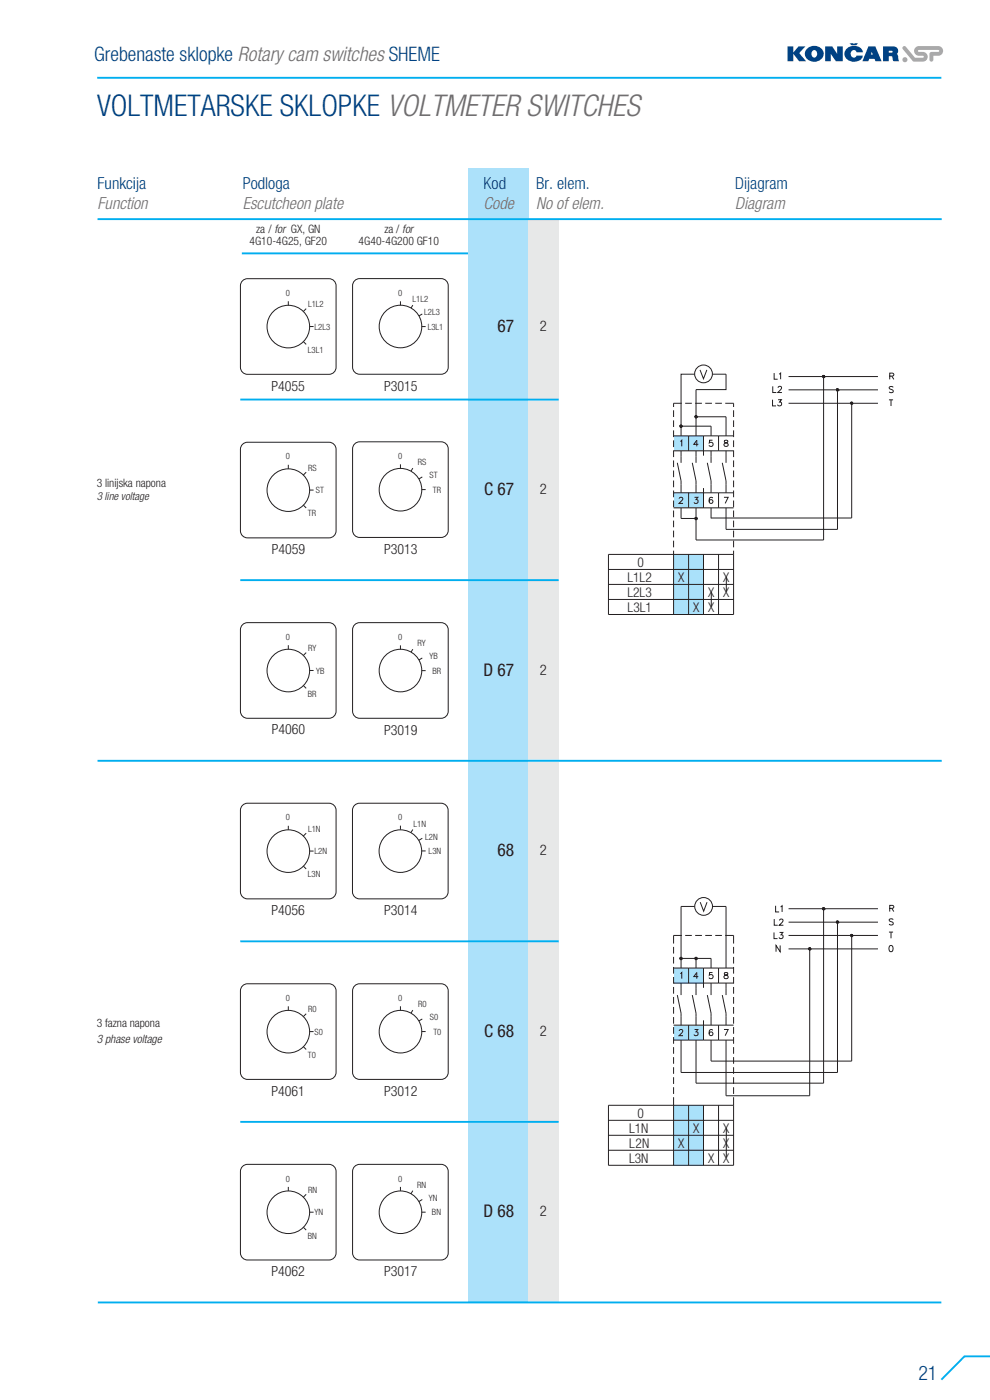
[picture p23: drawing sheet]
<svg xmlns="http://www.w3.org/2000/svg" width="210mm" height="297mm" viewBox="0 0 210 297" stroke-linecap="round" stroke-linejoin="round" font-family="sans-serif">
<defs><g id="words">
<text font-size="6.4" fill="#004183" x="20.6" y="24.5">VOLTMETARSKE SKLOPKE VOLTMETER SWITCHES</text>
<g font-size="4.2" fill="#004183">
<text x="20" y="12.9">Grebenaste sklopke Rotary cam switches SHEME</text>
<text x="194.8" y="292.7">21</text>
</g>
<g font-size="3.7" fill="#231f20">
<text x="105.5" y="70.3">67</text>
<text x="102.7" y="105">C 67</text>
<text x="102.6" y="143.3">D 67</text>
<text x="105.5" y="181.6">68</text>
<text x="102.7" y="219.9">C 68</text>
<text x="102.6" y="258.2">D 68</text>
</g>
<g font-size="3.5" fill="#004183">
<text x="20.7" y="40">Funkcija</text>
<text x="51.5" y="40.1">Podloga</text>
<text x="102.6" y="40.1">Kod</text>
<text x="113.8" y="40.1">Br. elem.</text>
<text x="155.9" y="40.1">Dijagram</text>
</g>
<g font-size="3.5" fill="#6d6e70">
<text x="20.7" y="44.2">Function</text>
<text x="51.5" y="44.4">Escutcheon plate</text>
<text x="102.6" y="44.4">Code</text>
<text x="113.8" y="44.4">No of elem.</text>
<text x="155.9" y="44.4">Diagram</text>
</g>
<g font-size="3.1" fill="#231f20">
<text x="114.5" y="70.2">2</text>
<text x="114.5" y="104.8">2</text>
<text x="114.5" y="143.1">2</text>
<text x="114.5" y="181.4">2</text>
<text x="114.5" y="219.7">2</text>
<text x="114.5" y="258">2</text>
</g>
<g font-size="3" fill="#231f20">
<text x="57.6" y="82.8">P4055</text>
<text x="81.5" y="82.8">P3015</text>
<text x="57.6" y="117.5">P4059</text>
<text x="81.5" y="117.5">P3013</text>
<text x="57.6" y="155.8">P4060</text>
<text x="81.5" y="155.8">P3019</text>
<text x="57.6" y="194.1">P4056</text>
<text x="81.5" y="194.1">P3014</text>
<text x="57.6" y="232.4">P4061</text>
<text x="81.5" y="232.4">P3012</text>
<text x="57.6" y="270.7">P4062</text>
<text x="81.5" y="270.7">P3017</text>
</g>
<g font-size="2.8" fill="#231f20">
<text x="133.1" y="123.4">L1L2</text>
<text x="135.2" y="120.2">0</text>
<text x="143.9" y="123.4">X</text>
<text x="153.4" y="123.4">X</text>
<text x="133.1" y="126.6">L2L3</text>
<text x="133.1" y="129.8">L3L1</text>
<text x="147" y="129.8">X</text>
<text x="150.2" y="126.6">X</text>
<text x="150.2" y="129.8">X</text>
<text x="153.4" y="126.6">X</text>
<text x="135.2" y="237.1">0</text>
<text x="133.4" y="240.3">L1N</text>
<text x="133.4" y="243.5">L2N</text>
<text x="143.9" y="243.5">X</text>
<text x="147" y="240.3">X</text>
<text x="153.4" y="243.5">X</text>
<text x="153.4" y="240.3">X</text>
<text x="133.4" y="246.6">L3N</text>
<text x="150.2" y="246.7">X</text>
<text x="153.4" y="246.7">X</text>
</g>
<g font-size="2.5" fill="#231f20">
<text x="52.9" y="52">4G10-4G25, GF20</text>
<text x="54.3" y="49.5">za / for GX, GN</text>
<text x="76.1" y="52">4G40-4G200 GF10</text>
<text x="81.5" y="49.5">za / for</text>
<text x="20.5" y="103.2">3 linijska napona</text>
<text x="20.5" y="221.2">3 phase voltage</text>
<text x="20.5" y="218">3 fazna napona</text>
</g>
<text font-size="2.3" fill="#231f20" x="20.5" y="106">3 line voltage</text>
<g font-size="1.8" fill="#231f20">
<text x="60.6" y="62.8">0</text>
<text x="65.3" y="65.1">L1L2</text>
<text x="84.4" y="62.8">0</text>
<text x="87.5" y="64.1">L1L2</text>
<text x="66.7" y="69.9">L2L3</text>
<text x="90" y="66.8">L2L3</text>
<text x="90.7" y="69.9">L3L1</text>
<text x="65.3" y="74.9">L3L1</text>
<text x="60.6" y="97.5">0</text>
<text x="65.3" y="99.8">RS</text>
<text x="84.4" y="97.4">0</text>
<text x="88.6" y="98.7">RS</text>
<text x="91.1" y="101.4">ST</text>
<text x="67" y="104.6">ST</text>
<text x="91.8" y="104.5">TR</text>
<text x="65.3" y="109.5">TR</text>
<text x="60.6" y="135.7">0</text>
<text x="84.4" y="135.8">0</text>
<text x="88.5" y="137.1">RY</text>
<text x="65.3" y="138.1">RY</text>
<text x="67.1" y="142.9">YB</text>
<text x="91.1" y="139.8">YB</text>
<text x="91.8" y="142.9">BR</text>
<text x="65.3" y="147.8">BR</text>
<text x="60.6" y="174">0</text>
<text x="65.3" y="176.4">L1N</text>
<text x="84.4" y="174">0</text>
<text x="87.7" y="175.4">L1N</text>
<text x="90.2" y="178.1">L2N</text>
<text x="66.7" y="181.2">L2N</text>
<text x="90.9" y="181.1">L3N</text>
<text x="65.3" y="186.1">L3N</text>
<text x="60.6" y="212.3">0</text>
<text x="65.3" y="214.7">R0</text>
<text x="84.4" y="212.4">0</text>
<text x="88.7" y="213.7">R0</text>
<text x="66.7" y="219.5">S0</text>
<text x="91.2" y="216.4">S0</text>
<text x="91.9" y="219.5">T0</text>
<text x="65.3" y="224.4">T0</text>
<text x="60.6" y="250.7">0</text>
<text x="84.4" y="250.7">0</text>
<text x="88.5" y="252">RN</text>
<text x="65.3" y="253">RN</text>
<text x="66.7" y="257.8">YN</text>
<text x="91" y="254.7">YN</text>
<text x="91.6" y="257.8">BN</text>
<text x="65.3" y="262.7">BN</text>
</g>
</g></defs>
<path d="M20.6 16.5h179.1M51.3 53.7h48.3" fill="none" stroke="#00aeef" stroke-width=".4"/>
<path d="M99.2 35.7h12.9v240.5h-12.9z" fill="#ace1fa"/>
<path d="M112 46.6h6.4v229.8h-6.4z" fill="#e7e8e8"/>
<path d="M20.7 46.5h179M20.7 161.4h179M20.7 276.3h179M210 287.7h-5.4l-4.9 5" fill="none" stroke="#00aeef" stroke-width=".4"/>
<g fill="#004183">
<path d="M167 9.8h1.3v1.4l1.1-1.4h1.4l-1.3 1.5 1.5 1.7h-1.5l-1.2-1.6v1.6h-1.3z"/>
<path d="M175 9.8h1.5l1.1 1.6v-1.6h1.2v3.2h-1.5l-1.1-1.6v1.6h-1.2z"/>
<path d="M179.7 10.2a2.06 2.06 0 0 1 3.3 .9h-1.3a.65 .65 0 0 0-.8-.5 .65 .65 0 0 0-.5 .8 .64 .64 0 0 0 .5 .8 .64 .64 0 0 0 .8-.4h1.3a1.98 1.98 0 0 1-3.3 .8 1.51 1.51 0 0 1 0-2.4z"/>
<path d="M180.2 9.2h1.8l-.3 .4h-1.1z"/>
</g>
<g fill="#004183">
<path d="M172.3 10.8a.79 .79 0 0 0-.1 .9 .79 .79 0 0 0 .7 .5 .8 .8 0 0 0 .4-1 .8 .8 0 0 0-.8-.5zM171.3 10.2a1.98 1.98 0 0 1 2.3-.3 1.98 1.98 0 0 1 1 2 2.07 2.07 0 0 1-2.1 1.2 2.07 2.07 0 0 1-1.8-1.7l.1-.4z" fill-rule="evenodd"/>
<path d="M188.5 10.8v.4l.8-.1v-.3zM187.3 9.8h2.1a.93 .93 0 0 1 1 .5 .93 .93 0 0 1-.2 1.1l.3 .5 .2 1.1h-1.2l-.3-1-.7-.1v1.1h-1.2z" fill-rule="evenodd"/>
<path d="M184.9 11l-.2 .6h.4zM184.2 9.8h1.5l1.3 3.2h-1.3l-.2-.5h-1.1l-.2 .5h-1.3z" fill-rule="evenodd"/>
</g>
<g fill="#a7a9ac">
<path d="M191.5 10l.3-.2 .3 .1 2 2.3 1.6 .1 .2-.3-.2-.2a1.44 1.44 0 0 1-1.8-.7 1.03 1.03 0 0 1 1-1.3h4.1a1.03 1.03 0 0 1 1 1 1.03 1.03 0 0 1-1 1h-1v.9a.41 .41 0 0 1-.4 .4 .41 .41 0 0 1-.5-.4v-1.3l.2-.3 1.7-.1 .2-.2v-.1l-4.3-.1-.2 .2 .2 .2a1.44 1.44 0 0 1 1.8 .7 1.03 1.03 0 0 1-1 1.4l-2.1-.1-2.1-2.5z"/>
<circle cx="191.9" cy="12.7" r=".54"/>
</g>
<g fill="none" stroke="#231f20" stroke-width=".21">
<path d="M51.6 59.4l.9-.3h17.3a1.5 1.5 0 0 1 1.5 1.5v17.3a1.5 1.5 0 0 1-1.5 1.5h-17.3a1.5 1.5 0 0 1-1.5-1.5v-17.3l.1-.5zM75.1 59.7l.7-.5 .5-.1h17.3a1.5 1.5 0 0 1 1.5 1.5v17.3a1.5 1.5 0 0 1-1.5 1.5h-17.3a1.5 1.5 0 0 1-1.5-1.5v-17.3zM61.2 63.9v.9M64.4 72.5l.5 .6M64.9 65.5l-.6 .6M65.7 69.3h.8M84.9 63.9v.9M87.6 64.7l-.4 .7M89.4 69.3h.9M89.6 66.6l-.8 .4M164.2 79.1v1.3h.7M165.3 79.4l.3-.3v1.3"/>
<path d="M163.9 84.8v1.3h.7M163.9 82v1.3h.8M165 82.3l.1-.2 .4-.1 .3 .3-.8 1h.9M165 84.8h.7l-.4 .5a.44 .44 0 0 1 .5 .4 .44 .44 0 0 1-.4 .5 .44 .44 0 0 1-.5-.4M51.3 132.7l.7-.5 .5-.1h17.3a1.5 1.5 0 0 1 1.5 1.5v17.3a1.5 1.5 0 0 1-1.5 1.5h-17.3a1.5 1.5 0 0 1-1.5-1.5v-17.3zM61.2 136.9v.8M64.9 138.4l-.6 .6M75.1 132.7l.7-.5 .5-.1h17.3a1.5 1.5 0 0 1 1.5 1.5v17.3a1.5 1.5 0 0 1-1.5 1.5h-17.3a1.5 1.5 0 0 1-1.5-1.5v-17.3zM84.9 136.9v.8M87.6 137.7l-.4 .7M89.6 139.6l-.8 .4M64.4 145.4l.5 .6"/>
<path d="M65.7 142.2h.8M89.4 142.3h.9M51.6 170.7l.9-.3h17.3a1.5 1.5 0 0 1 1.5 1.5v17.3a1.5 1.5 0 0 1-1.5 1.5h-17.3a1.5 1.5 0 0 1-1.5-1.5v-17.3l.1-.5zM61.2 175.2v.8M64.9 176.7l-.6 .6M75.4 170.7l.9-.3h17.2a1.5 1.5 0 0 1 1.5 1.5v17.3a1.5 1.5 0 0 1-1.5 1.5h-17.2a1.5 1.5 0 0 1-1.5-1.5v-17.3v-.5zM84.9 175.1v.9M87.6 176l-.4 .6M89.6 177.8l-.8 .5M64.4 183.7l.5 .6M65.7 180.5h.8M89.4 180.5h.9"/>
<path d="M51.3 209.3l.7-.5 .5-.1h17.3a1.5 1.5 0 0 1 1.5 1.5v17.3a1.5 1.5 0 0 1-1.5 1.5h-17.3a1.5 1.5 0 0 1-1.5-1.5v-17.3zM61.2 213.5v.8M64.9 215l-.6 .6M65.7 218.8h.8M75.4 209l.9-.3h17.3a1.5 1.5 0 0 1 1.5 1.5v17.3a1.5 1.5 0 0 1-1.5 1.5h-17.3a1.5 1.5 0 0 1-1.5-1.5v-17.3l.1-.5zM84.9 213.5v.8M87.6 214.3l-.4 .6M89.4 218.8h.9M89.6 216.2l-.8 .4M64.4 222l.5 .6M51.6 247.3l.9-.3h17.3a1.5 1.5 0 0 1 1.5 1.5v17.3a1.5 1.5 0 0 1-1.5 1.5h-17.3a1.5 1.5 0 0 1-1.5-1.5v-17.3l.1-.5zM61.2 251.8v.8"/>
<path d="M64.9 253.4l-.6 .6M65.7 257.1h.8M75.4 247.3l.9-.3h17.3a1.5 1.5 0 0 1 1.5 1.5v17.3a1.5 1.5 0 0 1-1.5 1.5h-17.3a1.5 1.5 0 0 1-1.5-1.5v-17.3l.1-.5zM84.9 251.8v.8M87.6 252.6l-.4 .6M89.4 257.1h.9M89.6 254.5l-.8 .4M64.4 260.3l.5 .6"/>
<circle cx="61.2" cy="69.3" r="4.5"/>
<circle cx="84.9" cy="69.3" r="4.5"/>
<circle cx="61.2" cy="142.2" r="4.5"/>
<circle cx="84.9" cy="142.2" r="4.5"/>
<circle cx="61.2" cy="180.6" r="4.5"/>
<circle cx="84.9" cy="180.6" r="4.5"/>
<circle cx="61.2" cy="218.9" r="4.5"/>
<circle cx="84.9" cy="218.9" r="4.5"/>
<circle cx="61.2" cy="257.2" r="4.5"/>
<circle cx="84.9" cy="257.2" r="4.5"/>
</g>
<g fill="#aae1fa">
<path d="M142.9 117.6h6.3v12.8h-6.3z"/>
<path d="M142.9 104.5h6.3v3.2h-6.3z"/>
<path d="M142.9 92.5h6.3v3.1h-6.3z"/>
</g>
<g fill="none" stroke="#231f20" stroke-width=".21">
<path d="M167.3 79.9h18.9M174.7 79.9v34.6h-27.1v-6.8M142.9 87v1.5M142.9 89.2v1.4M142.9 91.3v1.4M142.9 93.4v1.4M142.9 95.6v1.4M142.9 97.7v1.4M142.9 99.8v1.4M143.7 98.2l.8 3.8v2.5M144.5 90.4v2.1M144.5 95.6v2.6"/>
<path d="M144.6 85.5h-1.7v.8M145.3 85.5h1.4M146.1 92.5v3.1M146.8 98.2l.8 3.8v2.5M147.5 85.5h1.4M147.6 82.6v9.9M147.6 95.6v2.6M148.1 94.3h-.9l.6-.9v1.3M149.2 92.5v4.2M149.6 85.5h1.4M150 98.2l.8 3.8v2.5M150.8 90.4v2.1"/>
<path d="M150.8 95.6v2.6M151.1 93.4h-.6l-.1 .6 .5-.2a.45 .45 0 0 1 .3 .4 .45 .45 0 0 1-.1 .4l-.3 .1-.4-.2M151.7 85.5h1.4M152.4 92.5v3.1M153.2 98.2l.8 3.8v2.5M153.8 85.5h1.8v.8M154 88.4v4.1M154 95.6v2.6M155.6 87v1.5M155.6 89.2v1.4M155.6 91.3v1.4M155.6 93.4v1.4"/>
<path d="M155.6 95.6v1.4M155.6 97.7v1.4M155.6 99.8v1.4M155.6 92.5h-12.7M155.6 95.6h-12.7M167.3 85.5h18.9M167.3 82.7h18.9M177.6 82.7v29.6h-23.6v-4.6M180.6 85.5v24.4h-29.8M142.9 101.9v1.5M142.9 104.1v1.4M142.9 106.2v1.4"/>
<path d="M142.9 108.3v1.4M142.9 110.4v1.4M142.9 112.6v1.4M142.9 114.7v1.4M142.9 116.8v13.6M144.1 105.8l.1-.3h.4l.2 .4-.8 .9h.9M144.5 107.7v2.3M146.1 104.5v3.2M146.1 117.6v12.8M147.3 105.5h.7l-.4 .5a.43 .43 0 0 1 .4 .7 .43 .43 0 0 1-.8-.2M149.2 103.5v4.2M149.2 117.6v12.8"/>
<path d="M150.8 107.7v2.3M151.2 105.7l-.3-.2a.63 .63 0 0 0-.5 .7 .63 .63 0 0 0 .6 .5 .41 .41 0 0 0 0-.7 .41 .41 0 0 0-.6 .4M152.4 104.5v3.2M152.4 117.6v12.8M153.6 105.5h.8l-.6 1.3M155.6 117.6h-26.5v12.8M155.6 101.9v1.5M155.6 104.1v1.4M155.6 106.2v1.4M155.6 108.3v1.4M155.6 110.4v1.4M155.6 112.6v1.4"/>
<path d="M155.6 114.7v1.4M155.6 116.8v13.6M155.6 107.7h-12.7M155.6 104.5h-12.7M129.1 120.8h26.5M129.1 124h26.5M129.1 127.2h26.5M154.1 122.4v3.1"/>
</g>
<path d="M174.5 79.7l.4 .1h-.5z" fill="#231f20"/>
<path d="M174.5 79.7l.4 .2h-.4z" fill="none" stroke="#231f20" stroke-width=".21"/>
<path d="M174.5 79.7h.3l.1 .1z" fill="#231f20"/>
<path d="M174.5 79.7h.4v.2z" fill="none" stroke="#231f20" stroke-width=".21"/>
<path d="M174.5 79.7h.3z" fill="#231f20"/>
<path d="M174.5 79.7h.4z" fill="none" stroke="#231f20" stroke-width=".21"/>
<g fill="#231f20">
<path d="M174.4 79.8h.2v.3z"/>
<path d="M174.4 79.8l.2 .3z"/>
</g>
<path d="M174.5 79.9h.2v.2z" fill="none" stroke="#231f20" stroke-width=".21"/>
<g fill="#231f20">
<path d="M174.6 79.8h.3l-.1 .2z"/>
<path d="M174.6 79.8l.2 .2-.2 .1z"/>
</g>
<path d="M174.5 79.7h.4v.2h-.2v.2l.2-.1v-.1l-.2 .2-.2-.1z" fill="none" stroke="#231f20" stroke-width=".21"/>
<path d="M177.4 82.5l.4 .1h-.4z" fill="#231f20"/>
<path d="M177.5 82.5l.4 .2h-.5z" fill="none" stroke="#231f20" stroke-width=".21"/>
<path d="M177.4 82.5h.3l.1 .1z" fill="#231f20"/>
<path d="M177.5 82.5h.3l.1 .2z" fill="none" stroke="#231f20" stroke-width=".21"/>
<path d="M177.4 82.5h.3z" fill="#231f20"/>
<path d="M177.5 82.5h.3z" fill="none" stroke="#231f20" stroke-width=".21"/>
<g fill="#231f20">
<path d="M177.4 82.6h.2v.3z"/>
<path d="M177.4 82.6l.2 .3z"/>
</g>
<path d="M177.4 82.7h.2v.2z" fill="none" stroke="#231f20" stroke-width=".21"/>
<g fill="#231f20">
<path d="M177.6 82.6h.2l-.1 .2z"/>
<path d="M177.6 82.6l.1 .2-.1 .1z"/>
</g>
<path d="M177.6 82.5l.3 .2h-.3v.2l.3-.2-.3 .2-.2-.3zM180.5 85.4h.3v.3h-.3z" fill="none" stroke="#231f20" stroke-width=".21"/>
<path d="M180.4 85.3l.4 .2h-.4z" fill="#231f20"/>
<path d="M180.5 85.4l.4 .1h-.5z" fill="none" stroke="#231f20" stroke-width=".21"/>
<path d="M180.4 85.3h.4v.2z" fill="#231f20"/>
<path d="M180.5 85.4h.3l.1 .1z" fill="none" stroke="#231f20" stroke-width=".21"/>
<path d="M180.4 85.3h.4z" fill="#231f20"/>
<path d="M180.5 85.4h.3z" fill="none" stroke="#231f20" stroke-width=".21"/>
<g fill="#231f20">
<path d="M180.4 85.5h.2v.2z"/>
<path d="M180.4 85.5l.2 .2z"/>
</g>
<path d="M180.4 85.5h.2v.3z" fill="none" stroke="#231f20" stroke-width=".21"/>
<g fill="#231f20">
<path d="M180.6 85.5h.2v.1z"/>
<path d="M180.6 85.5l.2 .1-.2 .1z"/>
</g>
<path d="M147.3 79.4h-2.8v11h6.3M148.5 78.5l.7 1.8 .7-1.8M151.1 79.4h2.9v3.2h-6.4M188.7 79.8l.8-.1v-.4l-.8-.1v1.3M189.2 79.8l.4 .7M180.6 85.5h.3l-.3 .3zM188.6 84.8h.8M189 84.8v1.3M189.5 82.2l-.3-.2h-.5l-.1 .4 .7 .3 .2 .4-.3 .2-.6-.2M129.1 130.4h26.5" fill="none" stroke="#231f20" stroke-width=".21"/>
<path d="M144.2 90.2l.4 .2h-.4z" fill="#231f20"/>
<path d="M144.3 90.2l.4 .2h-.5z" fill="none" stroke="#231f20" stroke-width=".21"/>
<path d="M144.2 90.2h.4v.2z" fill="#231f20"/>
<path d="M144.3 90.2h.3l.1 .2z" fill="none" stroke="#231f20" stroke-width=".21"/>
<path d="M144.2 90.2h.4z" fill="#231f20"/>
<path d="M144.3 90.2h.3z" fill="none" stroke="#231f20" stroke-width=".21"/>
<g fill="#231f20">
<path d="M144.2 90.4h.2v.2z"/>
<path d="M144.2 90.4l.2 .2z"/>
</g>
<path d="M144.2 90.4h.3v.2z" fill="none" stroke="#231f20" stroke-width=".21"/>
<g fill="#231f20">
<path d="M144.4 90.4h.2v.1z"/>
<path d="M144.4 90.4l.2 .1-.2 .1z"/>
</g>
<path d="M144.2 90.3l.4-.1 .1 .2h-.2v.2h.1l.1-.2-.3 .2zM147.5 88.2h.3v.4h-.3zM147.6 88.4h6.4" fill="none" stroke="#231f20" stroke-width=".21"/>
<path d="M147.4 88.2l.4 .2h-.4z" fill="#231f20"/>
<path d="M147.5 88.2l.4 .2h-.5z" fill="none" stroke="#231f20" stroke-width=".21"/>
<path d="M147.4 88.2h.4v.2z" fill="#231f20"/>
<path d="M147.5 88.2h.3l.1 .2z" fill="none" stroke="#231f20" stroke-width=".21"/>
<path d="M147.4 88.2h.4z" fill="#231f20"/>
<path d="M147.5 88.2h.3z" fill="none" stroke="#231f20" stroke-width=".21"/>
<g fill="#231f20">
<path d="M147.4 88.4h.2v.2z"/>
<path d="M147.4 88.4l.2 .2z"/>
</g>
<path d="M147.4 88.4h.2v.2z" fill="none" stroke="#231f20" stroke-width=".21"/>
<g fill="#231f20">
<path d="M147.6 88.4h.2v.1z"/>
<path d="M147.6 88.4l.2 .1-.2 .1z"/>
</g>
<path d="M147.6 88.4h.3l-.3 .2zM144.5 110h3.1M147.5 109.8h.3v.4h-.3z" fill="none" stroke="#231f20" stroke-width=".21"/>
<path d="M147.4 109.8l.4 .1h-.4z" fill="#231f20"/>
<path d="M147.5 109.8l.4 .2h-.5z" fill="none" stroke="#231f20" stroke-width=".21"/>
<path d="M147.4 109.8h.4v.1z" fill="#231f20"/>
<path d="M147.5 109.8h.3l.1 .2z" fill="none" stroke="#231f20" stroke-width=".21"/>
<path d="M147.4 109.8h.4z" fill="#231f20"/>
<path d="M147.5 109.8h.3z" fill="none" stroke="#231f20" stroke-width=".21"/>
<g fill="#231f20">
<path d="M147.4 109.9h.2v.3z"/>
<path d="M147.4 109.9l.2 .3z"/>
</g>
<path d="M147.4 110h.2v.2z" fill="none" stroke="#231f20" stroke-width=".21"/>
<g fill="#231f20">
<path d="M147.6 109.9h.2v.2z"/>
<path d="M147.6 109.9l.2 .2-.2 .1z"/>
</g>
<g fill="none" stroke="#231f20" stroke-width=".21">
<path d="M144.3 93.6l.3-.2v1.3M153.7 93.4v.4l.6 .2 .1 .5-.3 .2-.4-.1-.2-.3 .2-.2a.56 .56 0 0 0 .6-.7zM147.6 110h.3l-.1 .2h-.2zM150.9 125.6v3.1"/>
<circle cx="149.2" cy="79.3" r="1.89"/>
</g>
<g fill="#aae1fa">
<path d="M142.9 234.5h6.3v12.7h-6.3z"/>
<path d="M142.9 217.5h6.3v3.1h-6.3z"/>
<path d="M142.9 205.4h6.3v3.1h-6.3z"/>
</g>
<g fill="none" stroke="#231f20" stroke-width=".21">
<path d="M144.5 192.3v13.1M144.6 198.4h-1.7v1.8M145.3 198.4h1.4M147.5 198.4h1.4M149.6 198.4h1.4M151.7 198.4h1.4M153.8 198.4h1.8v1.8M167.3 192.8h18.9M167.3 195.6h18.9M167.3 198.4h18.9M174.7 192.8v37h-27.1M142.9 200.9v1.4"/>
<path d="M142.9 203v1.4M142.9 205.1v1.4M142.9 207.2v1.5M142.9 209.4v1.4M142.9 211.5v1.4M142.9 213.6v1.4M142.9 215.7v1.5M142.9 217.9v1.4M142.9 220v1.4M142.9 208.5h9.5M142.9 217.5h9.5M143.7 211.1l.8 3.8v2.6"/>
<path d="M144.1 218.7l.2-.3h.3l.2 .2-.2 .5-.6 .6h.9M144.3 203.1h.3v.4h-.3zM144.5 203.3h6.3M144.5 208.5v2.6M146.1 205.4v3.1M146.1 217.5v3.1M146.8 211.1l.8 3.8M147.3 218.4h.7l-.4 .5a.44 .44 0 0 1 .5 .4 .44 .44 0 0 1-.4 .5 .44 .44 0 0 1-.5-.3M148.1 207.2h-.9l.6-.9v1.3M149.2 205.4h-6.3M155.6 200.9v1.4M155.6 203v1.4"/>
<path d="M155.6 205.1v1.4M155.6 207.2v1.5M155.6 209.4v1.4M155.6 211.5v1.4M155.6 213.6v1.4M155.6 215.7v1.5M155.6 217.9v1.4M155.6 220v1.4M129.1 237.7h26.5M142.9 222.1v1.4M142.9 224.2v1.5M142.9 226.4v1.4"/>
<path d="M142.9 228.5v1.4M142.9 230.6v1.5M142.9 232.8v14.4M144.5 220.6v6.9h33.1M146.1 234.5v12.7M149.2 234.5v12.7M149.2 220.6h-6.3M150.8 225.1h29.8M152.4 234.5v12.7M154.1 239.2v3.2M155.6 232.8v14.4h-26.5v-12.7h26.5M155.6 222.1v1.4"/>
<path d="M155.6 224.2v1.5M155.6 226.4v1.4M155.6 228.5v1.4M155.6 230.6v1.5M129.1 244h26.5M129.1 240.8h26.5M154.1 242.4v3.1"/>
</g>
<path d="M144.2 203.1l.4 .2h-.4z" fill="#231f20"/>
<path d="M144.3 203.1l.4 .2h-.5z" fill="none" stroke="#231f20" stroke-width=".21"/>
<path d="M144.2 203.1h.4v.2z" fill="#231f20"/>
<path d="M144.3 203.1h.3l.1 .2z" fill="none" stroke="#231f20" stroke-width=".21"/>
<path d="M144.2 203.1h.4z" fill="#231f20"/>
<path d="M144.3 203.1h.3z" fill="none" stroke="#231f20" stroke-width=".21"/>
<g fill="#231f20">
<path d="M144.2 203.3h.2v.2z"/>
<path d="M144.2 203.3l.2 .2z"/>
</g>
<path d="M144.2 203.3h.3v.3z" fill="none" stroke="#231f20" stroke-width=".21"/>
<g fill="#231f20">
<path d="M144.4 203.3h.2v.1z"/>
<path d="M144.4 203.3l.2 .1-.2 .1z"/>
</g>
<g fill="none" stroke="#231f20" stroke-width=".21">
<path d="M154 192.3v13.1M177.5 195.4h.3v.4h-.3zM177.6 195.6v31.9M180.6 198.4v26.7M144.5 203.3h.2l-.2 .3zM147.6 208.5v2.6M147.6 214.9v2.6M149.2 216.4v4.2h6.4M150 211.1l.8 3.8v2.6M150.8 203.3v2.1M150.8 208.5v2.6M151.1 206.3h-.6l-.1 .6a.46 .46 0 0 1 .7 0 .46 .46 0 0 1 0 .6 .46 .46 0 0 1-.7-.1"/>
<path d="M151.2 218.6l-.1-.1a.64 .64 0 0 0-.8 .4 .64 .64 0 0 0 .5 .8 .4 .4 0 0 0 .4-.4 .4 .4 0 0 0-.4-.4 .4 .4 0 0 0-.4 .4M152.4 205.4v3.1h3.2M153.2 211.1l.8 3.8v2.6M153.6 218.4h.8l-.6 1.3M154 208.5v2.6M155.6 205.4h-6.4v4.1M155.6 217.5h-3.2v3.1M147.6 220.6v9.2M150.8 220.6v4.5M154 220.6v11.8"/>
</g>
<path d="M177.4 195.4l.4 .2h-.4z" fill="#231f20"/>
<path d="M177.5 195.4l.4 .2h-.5z" fill="none" stroke="#231f20" stroke-width=".21"/>
<path d="M177.4 195.4h.3l.1 .2z" fill="#231f20"/>
<path d="M177.5 195.4h.3l.1 .2z" fill="none" stroke="#231f20" stroke-width=".21"/>
<path d="M177.4 195.4h.3z" fill="#231f20"/>
<path d="M177.5 195.4h.3z" fill="none" stroke="#231f20" stroke-width=".21"/>
<g fill="#231f20">
<path d="M177.4 195.6h.2v.2z"/>
<path d="M177.4 195.6l.2 .2z"/>
</g>
<path d="M177.4 195.6h.2v.3z" fill="none" stroke="#231f20" stroke-width=".21"/>
<g fill="#231f20">
<path d="M177.6 195.6h.2l-.1 .1z"/>
<path d="M177.6 195.6l.1 .1-.1 .1z"/>
</g>
<path d="M177.6 195.6h.3l-.3 .3zM180.5 198.3h.3v.3h-.3z" fill="none" stroke="#231f20" stroke-width=".21"/>
<path d="M180.4 198.2l.4 .2h-.4z" fill="#231f20"/>
<path d="M180.5 198.3l.4 .1h-.5z" fill="none" stroke="#231f20" stroke-width=".21"/>
<path d="M180.4 198.2h.4v.2z" fill="#231f20"/>
<path d="M180.5 198.3h.3l.1 .1z" fill="none" stroke="#231f20" stroke-width=".21"/>
<path d="M180.4 198.2h.4z" fill="#231f20"/>
<path d="M180.5 198.3h.3z" fill="none" stroke="#231f20" stroke-width=".21"/>
<g fill="#231f20">
<path d="M180.4 198.4h.2v.2z"/>
<path d="M180.4 198.4l.2 .2z"/>
</g>
<path d="M180.4 198.4h.2v.3z" fill="none" stroke="#231f20" stroke-width=".21"/>
<g fill="#231f20">
<path d="M180.6 198.4h.2v.2z"/>
<path d="M180.6 198.4l.2 .2h-.2z"/>
</g>
<path d="M144.5 192.3h2.8M148.5 191.4l.8 1.9 .7-1.9M151.1 192.3h2.9M180.6 198.4h.3l-.3 .3z" fill="none" stroke="#231f20" stroke-width=".21"/>
<path d="M174.5 192.6l.4 .1h-.5z" fill="#231f20"/>
<path d="M174.5 192.6l.4 .2h-.4z" fill="none" stroke="#231f20" stroke-width=".21"/>
<path d="M174.5 192.6h.3l.1 .1z" fill="#231f20"/>
<path d="M174.5 192.6h.4v.2z" fill="none" stroke="#231f20" stroke-width=".21"/>
<path d="M174.5 192.6h.3z" fill="#231f20"/>
<path d="M174.5 192.6h.4z" fill="none" stroke="#231f20" stroke-width=".21"/>
<g fill="#231f20">
<path d="M174.4 192.7h.2v.3z"/>
<path d="M174.4 192.7l.2 .3z"/>
</g>
<path d="M174.5 192.8h.2v.2z" fill="none" stroke="#231f20" stroke-width=".21"/>
<g fill="#231f20">
<path d="M174.6 192.7h.3l-.1 .2z"/>
<path d="M174.6 192.7l.2 .2-.2 .1z"/>
</g>
<path d="M174.5 192.6h.4v.2h-.2v.2l.2-.1v-.1v.1h-.4zM188.6 197.7h.8M188.7 192.7l.8-.1v-.4l-.8-.1v1.3M189 197.7v1.3M189.2 192.7l.4 .7M189.5 195.1l-.3-.2-.6 .2v.2l.8 .4-.1 .5h-.4l-.3-.2M147.6 203.3v2.1M165.5 200.6v1.3l-.9-1.3v1.3M167.3 201.3h18.9M188.7 200.6a.4 .4 0 0 1 .7 .2v.3a.58 .58 0 0 1-.5 .8 .85 .85 0 0 1-.2-1.3z" fill="none" stroke="#231f20" stroke-width=".21"/>
<path d="M147.4 203.1l.4 .2h-.4z" fill="#231f20"/>
<path d="M147.5 203.1l.4 .2h-.5z" fill="none" stroke="#231f20" stroke-width=".21"/>
<path d="M147.4 203.1h.4v.2z" fill="#231f20"/>
<path d="M147.5 203.1h.3l.1 .2z" fill="none" stroke="#231f20" stroke-width=".21"/>
<path d="M147.4 203.1h.4z" fill="#231f20"/>
<path d="M147.5 203.1h.3z" fill="none" stroke="#231f20" stroke-width=".21"/>
<g fill="#231f20">
<path d="M147.4 203.3h.2v.2z"/>
<path d="M147.4 203.3l.2 .2z"/>
</g>
<path d="M147.4 203.3h.2v.3z" fill="none" stroke="#231f20" stroke-width=".21"/>
<g fill="#231f20">
<path d="M147.6 203.3h.2v.1z"/>
<path d="M147.6 203.3l.2 .1-.2 .1z"/>
</g>
<path d="M147.5 203.1h.3l.1 .2h-.3v.3l.2-.1 .1-.2-.1 .2h-.3zM171.6 201.1h.3v.3h-.3zM171.7 201.3v31.1h-17.7" fill="none" stroke="#231f20" stroke-width=".21"/>
<path d="M171.5 201.1l.4 .1h-.4z" fill="#231f20"/>
<path d="M171.6 201.1l.4 .2h-.5z" fill="none" stroke="#231f20" stroke-width=".21"/>
<path d="M171.5 201.1h.4v.1z" fill="#231f20"/>
<path d="M171.6 201.1h.3l.1 .2z" fill="none" stroke="#231f20" stroke-width=".21"/>
<path d="M171.5 201.1h.4z" fill="#231f20"/>
<path d="M171.6 201.1h.3z" fill="none" stroke="#231f20" stroke-width=".21"/>
<g fill="#231f20">
<path d="M171.5 201.2h.2v.3z"/>
<path d="M171.5 201.2l.2 .3z"/>
</g>
<path d="M171.5 201.3h.2v.2z" fill="none" stroke="#231f20" stroke-width=".21"/>
<g fill="#231f20">
<path d="M171.7 201.2h.2v.2z"/>
<path d="M171.7 201.2l.2 .2-.2 .1z"/>
</g>
<g fill="none" stroke="#231f20" stroke-width=".21">
<path d="M51.6 94.1l.9-.3h17.3a1.5 1.5 0 0 1 1.5 1.5v17.3a1.5 1.5 0 0 1-1.5 1.5h-17.3a1.5 1.5 0 0 1-1.5-1.5v-17.3l.1-.5zM61.2 98.6v.9M75.4 94l.9-.3h17.3a1.5 1.5 0 0 1 1.5 1.5v17.3a1.5 1.5 0 0 1-1.5 1.5h-17.3a1.5 1.5 0 0 1-1.5-1.5v-17.3l.1-.5zM84.9 98.5v.9M87.6 99.3l-.4 .7M64.4 107.2l.5 .6M64.9 100.2l-.6 .6M65.7 104h.8M89.4 103.9h.9M89.6 101.2l-.8 .4M164.2 197.8v1.3h.7M164.2 195v1.3h.8"/>
<path d="M164.5 192.1v1.4h.8M165.4 195.3v-.2l.4-.1 .3 .3-.8 1h.9M165.4 197.8h.6l-.3 .5a.44 .44 0 0 1 .4 .4 .44 .44 0 0 1-.4 .5 .44 .44 0 0 1-.5-.3M165.6 192.4l.3-.3v1.4M144.3 206.6l.3-.3v1.3M153.7 206.4v.3l.6 .2 .1 .5-.3 .2h-.4l-.2-.4 .2-.2a.55 .55 0 0 0 .6-.6zM171.7 201.3h.3l-.3 .2z"/>
<circle cx="61.2" cy="104" r="4.5"/>
<circle cx="84.9" cy="103.9" r="4.5"/>
<circle cx="149.2" cy="192.3" r="1.89"/>
</g>
<path d="M51 84.8h67.5M51 123.1h67.5M51 199.7h67.5M51 238h67.5" fill="none" stroke="#00aeef" stroke-width=".4"/>
<use href="#words"/>
</svg>
